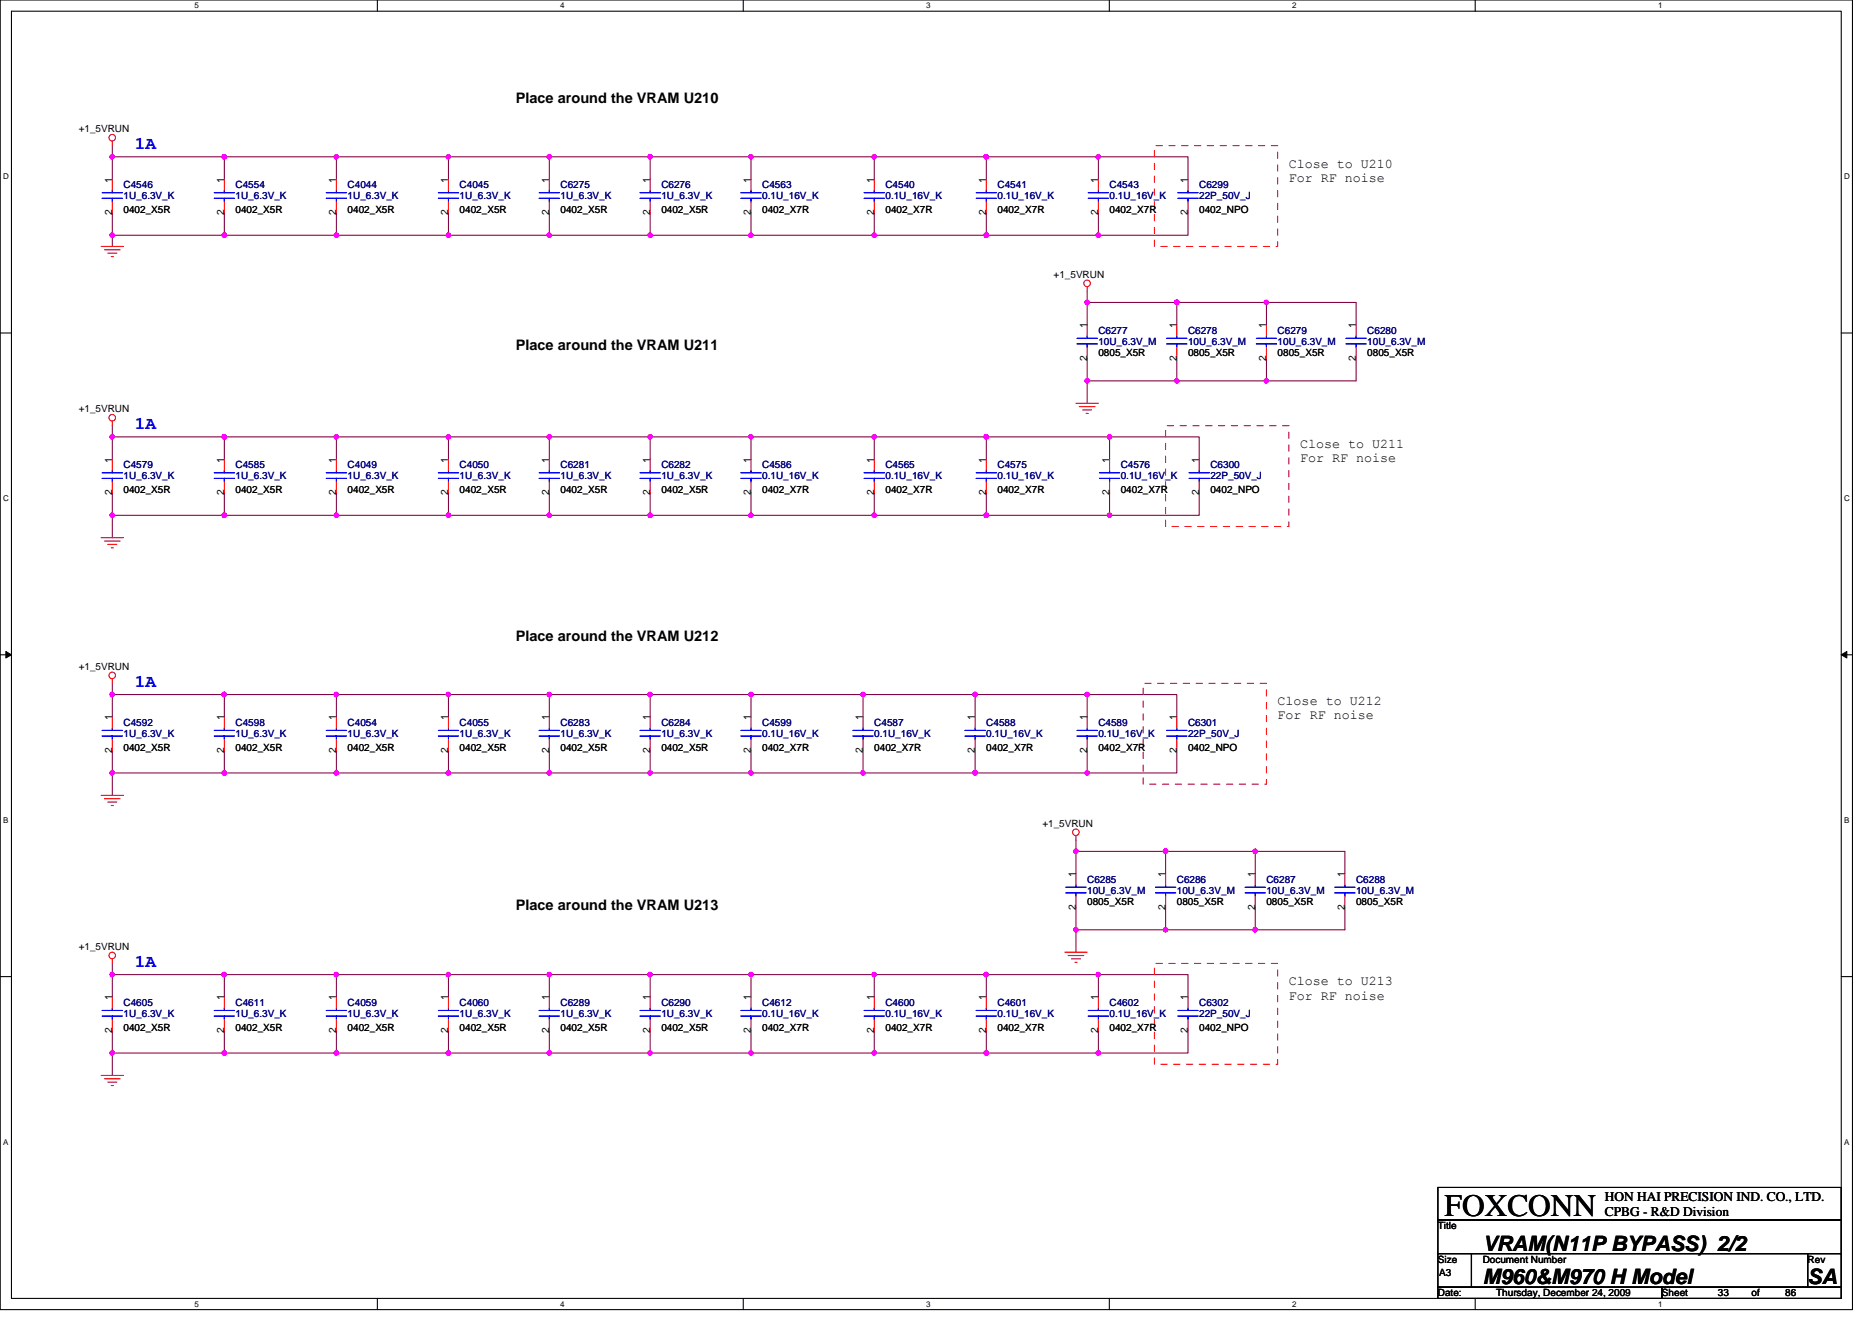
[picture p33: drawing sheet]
<svg xmlns="http://www.w3.org/2000/svg" width="297mm" height="210mm" viewBox="0 0 297 210" stroke-linecap="round" stroke-linejoin="round" font-family="sans-serif">
<defs><g id="words">
<text font-size="5" x="229.2" y="192.9">FOXCONN</text>
<g font-size="3.4">
<text x="235.3" y="203.9">M960&amp;M970 H Model</text>
<text x="235.3" y="198.5">VRAM(N11P BYPASS) 2/2</text>
<text x="286.8" y="203.9">SA</text>
</g>
<g font-size="2.8" fill="#00f">
<text x="21.4" y="23.7">1A</text>
<text x="21.4" y="68.1">1A</text>
<text x="21.4" y="109">1A</text>
<text x="21.4" y="153.5">1A</text>
</g>
<g font-size="2.3">
<text x="81.8" y="16.4">Place around the VRAM U210</text>
<text x="81.8" y="55.5">Place around the VRAM U211</text>
<text x="81.8" y="101.7">Place around the VRAM U212</text>
<text x="81.8" y="144.4">Place around the VRAM U213</text>
</g>
<g font-size="2.1">
<text x="204.5" y="26.6">Close to U210</text>
<text x="204.5" y="28.9">For RF noise</text>
<text x="206.3" y="71">Close to U211</text>
<text x="206.3" y="73.3">For RF noise</text>
<text x="202.7" y="111.9">Close to U212</text>
<text x="202.7" y="114.2">For RF noise</text>
<text x="204.5" y="156.4">Close to U213</text>
<text x="204.5" y="158.6">For RF noise</text>
<text x="254.7" y="190.5">HON HAI PRECISION IND. CO., LTD.</text>
<text x="254.7" y="193">CPBG - R&amp;D Division</text>
</g>
<g font-size="1.6">
<text x="12.5" y="21">+1_5VRUN</text>
<text x="17.8" y="29" transform="rotate(-90 17.8 29)">1</text>
<text x="35.6" y="29" transform="rotate(-90 35.6 29)">1</text>
<text x="53.4" y="29" transform="rotate(-90 53.4 29)">1</text>
<text x="71.1" y="29" transform="rotate(-90 71.1 29)">1</text>
<text x="87.1" y="29" transform="rotate(-90 87.1 29)">1</text>
<text x="103.1" y="29" transform="rotate(-90 103.1 29)">1</text>
<text x="119.1" y="29" transform="rotate(-90 119.1 29)">1</text>
<text x="138.7" y="29" transform="rotate(-90 138.7 29)">1</text>
<text x="156.5" y="29" transform="rotate(-90 156.5 29)">1</text>
<text x="174.3" y="29" transform="rotate(-90 174.3 29)">1</text>
<text x="188.5" y="29" transform="rotate(-90 188.5 29)">1</text>
<text x="17.8" y="34.2" transform="rotate(-90 17.8 34.2)">2</text>
<text x="19.6" y="33.8">0402_X5R</text>
<text x="35.6" y="34.2" transform="rotate(-90 35.6 34.2)">2</text>
<text x="37.4" y="33.8">0402_X5R</text>
<text x="53.4" y="34.2" transform="rotate(-90 53.4 34.2)">2</text>
<text x="55.2" y="33.8">0402_X5R</text>
<text x="71.1" y="34.2" transform="rotate(-90 71.1 34.2)">2</text>
<text x="72.9" y="33.8">0402_X5R</text>
<text x="87.1" y="34.2" transform="rotate(-90 87.1 34.2)">2</text>
<text x="88.9" y="33.8">0402_X5R</text>
<text x="103.1" y="34.2" transform="rotate(-90 103.1 34.2)">2</text>
<text x="104.9" y="33.8">0402_X5R</text>
<text x="119.1" y="34.2" transform="rotate(-90 119.1 34.2)">2</text>
<text x="120.9" y="33.8">0402_X7R</text>
<text x="138.7" y="34.2" transform="rotate(-90 138.7 34.2)">2</text>
<text x="140.5" y="33.8">0402_X7R</text>
<text x="156.5" y="34.2" transform="rotate(-90 156.5 34.2)">2</text>
<text x="158.3" y="33.8">0402_X7R</text>
<text x="174.3" y="34.2" transform="rotate(-90 174.3 34.2)">2</text>
<text x="176.1" y="33.8">0402_X7R</text>
<text x="188.5" y="34.2" transform="rotate(-90 188.5 34.2)">2</text>
<text x="190.3" y="33.8">0402_NPO</text>
<text x="167.2" y="44.1">+1_5VRUN</text>
<text x="172.5" y="52.1" transform="rotate(-90 172.5 52.1)">1</text>
<text x="186.7" y="52.1" transform="rotate(-90 186.7 52.1)">1</text>
<text x="200.9" y="52.1" transform="rotate(-90 200.9 52.1)">1</text>
<text x="215.2" y="52.1" transform="rotate(-90 215.2 52.1)">1</text>
<text x="172.5" y="57.3" transform="rotate(-90 172.5 57.3)">2</text>
<text x="174.3" y="56.5">0805_X5R</text>
<text x="186.7" y="57.3" transform="rotate(-90 186.7 57.3)">2</text>
<text x="188.5" y="56.5">0805_X5R</text>
<text x="200.9" y="57.3" transform="rotate(-90 200.9 57.3)">2</text>
<text x="202.7" y="56.5">0805_X5R</text>
<text x="215.2" y="57.3" transform="rotate(-90 215.2 57.3)">2</text>
<text x="217" y="56.5">0805_X5R</text>
<text x="12.5" y="65.4">+1_5VRUN</text>
<text x="17.8" y="73.4" transform="rotate(-90 17.8 73.4)">1</text>
<text x="35.6" y="73.4" transform="rotate(-90 35.6 73.4)">1</text>
<text x="53.4" y="73.4" transform="rotate(-90 53.4 73.4)">1</text>
<text x="71.1" y="73.4" transform="rotate(-90 71.1 73.4)">1</text>
<text x="87.1" y="73.4" transform="rotate(-90 87.1 73.4)">1</text>
<text x="103.1" y="73.4" transform="rotate(-90 103.1 73.4)">1</text>
<text x="119.1" y="73.4" transform="rotate(-90 119.1 73.4)">1</text>
<text x="138.7" y="73.4" transform="rotate(-90 138.7 73.4)">1</text>
<text x="156.5" y="73.4" transform="rotate(-90 156.5 73.4)">1</text>
<text x="176" y="73.4" transform="rotate(-90 176 73.4)">1</text>
<text x="190.3" y="73.4" transform="rotate(-90 190.3 73.4)">1</text>
<text x="17.8" y="78.6" transform="rotate(-90 17.8 78.6)">2</text>
<text x="19.6" y="78.2">0402_X5R</text>
<text x="35.6" y="78.6" transform="rotate(-90 35.6 78.6)">2</text>
<text x="37.4" y="78.2">0402_X5R</text>
<text x="53.4" y="78.6" transform="rotate(-90 53.4 78.6)">2</text>
<text x="55.2" y="78.2">0402_X5R</text>
<text x="71.1" y="78.6" transform="rotate(-90 71.1 78.6)">2</text>
<text x="72.9" y="78.2">0402_X5R</text>
<text x="87.1" y="78.6" transform="rotate(-90 87.1 78.6)">2</text>
<text x="88.9" y="78.2">0402_X5R</text>
<text x="103.1" y="78.6" transform="rotate(-90 103.1 78.6)">2</text>
<text x="104.9" y="78.2">0402_X5R</text>
<text x="119.1" y="78.6" transform="rotate(-90 119.1 78.6)">2</text>
<text x="120.9" y="78.2">0402_X7R</text>
<text x="138.7" y="78.6" transform="rotate(-90 138.7 78.6)">2</text>
<text x="140.5" y="78.2">0402_X7R</text>
<text x="156.5" y="78.6" transform="rotate(-90 156.5 78.6)">2</text>
<text x="158.3" y="78.2">0402_X7R</text>
<text x="176" y="78.6" transform="rotate(-90 176 78.6)">2</text>
<text x="177.8" y="78.2">0402_X7R</text>
<text x="190.3" y="78.6" transform="rotate(-90 190.3 78.6)">2</text>
<text x="192.1" y="78.2">0402_NPO</text>
<text x="12.5" y="106.3">+1_5VRUN</text>
<text x="17.8" y="119.5" transform="rotate(-90 17.8 119.5)">2</text>
<text x="17.8" y="114.3" transform="rotate(-90 17.8 114.3)">1</text>
<text x="19.6" y="119.1">0402_X5R</text>
<text x="35.6" y="119.5" transform="rotate(-90 35.6 119.5)">2</text>
<text x="35.6" y="114.3" transform="rotate(-90 35.6 114.3)">1</text>
<text x="37.4" y="119.1">0402_X5R</text>
<text x="53.4" y="119.5" transform="rotate(-90 53.4 119.5)">2</text>
<text x="53.4" y="114.3" transform="rotate(-90 53.4 114.3)">1</text>
<text x="55.2" y="119.1">0402_X5R</text>
<text x="71.1" y="119.5" transform="rotate(-90 71.1 119.5)">2</text>
<text x="71.1" y="114.3" transform="rotate(-90 71.1 114.3)">1</text>
<text x="72.9" y="119.1">0402_X5R</text>
<text x="87.1" y="119.5" transform="rotate(-90 87.1 119.5)">2</text>
<text x="87.1" y="114.3" transform="rotate(-90 87.1 114.3)">1</text>
<text x="88.9" y="119.1">0402_X5R</text>
<text x="103.1" y="119.5" transform="rotate(-90 103.1 119.5)">2</text>
<text x="103.1" y="114.3" transform="rotate(-90 103.1 114.3)">1</text>
<text x="104.9" y="119.1">0402_X5R</text>
<text x="119.1" y="119.5" transform="rotate(-90 119.1 119.5)">2</text>
<text x="119.1" y="114.3" transform="rotate(-90 119.1 114.3)">1</text>
<text x="120.9" y="119.1">0402_X7R</text>
<text x="136.9" y="119.5" transform="rotate(-90 136.9 119.5)">2</text>
<text x="136.9" y="114.3" transform="rotate(-90 136.9 114.3)">1</text>
<text x="138.7" y="119.1">0402_X7R</text>
<text x="154.7" y="119.5" transform="rotate(-90 154.7 119.5)">2</text>
<text x="154.7" y="114.3" transform="rotate(-90 154.7 114.3)">1</text>
<text x="156.5" y="119.1">0402_X7R</text>
<text x="172.5" y="119.5" transform="rotate(-90 172.5 119.5)">2</text>
<text x="172.5" y="114.3" transform="rotate(-90 172.5 114.3)">1</text>
<text x="174.3" y="119.1">0402_X7R</text>
<text x="186.7" y="119.5" transform="rotate(-90 186.7 119.5)">2</text>
<text x="186.7" y="114.3" transform="rotate(-90 186.7 114.3)">1</text>
<text x="188.5" y="119.1">0402_NPO</text>
<text x="165.4" y="131.2">+1_5VRUN</text>
<text x="170.7" y="139.2" transform="rotate(-90 170.7 139.2)">1</text>
<text x="172.5" y="143.7">0805_X5R</text>
<text x="184.9" y="139.2" transform="rotate(-90 184.9 139.2)">1</text>
<text x="186.7" y="143.7">0805_X5R</text>
<text x="199.2" y="139.2" transform="rotate(-90 199.2 139.2)">1</text>
<text x="201" y="143.7">0805_X5R</text>
<text x="213.4" y="139.2" transform="rotate(-90 213.4 139.2)">1</text>
<text x="215.2" y="143.7">0805_X5R</text>
<text x="170.7" y="144.4" transform="rotate(-90 170.7 144.4)">2</text>
<text x="184.9" y="144.4" transform="rotate(-90 184.9 144.4)">2</text>
<text x="199.2" y="144.4" transform="rotate(-90 199.2 144.4)">2</text>
<text x="213.4" y="144.4" transform="rotate(-90 213.4 144.4)">2</text>
<text x="12.5" y="150.8">+1_5VRUN</text>
<text x="17.8" y="158.8" transform="rotate(-90 17.8 158.8)">1</text>
<text x="35.6" y="158.8" transform="rotate(-90 35.6 158.8)">1</text>
<text x="53.4" y="158.8" transform="rotate(-90 53.4 158.8)">1</text>
<text x="71.1" y="158.8" transform="rotate(-90 71.1 158.8)">1</text>
<text x="87.1" y="158.8" transform="rotate(-90 87.1 158.8)">1</text>
<text x="103.1" y="158.8" transform="rotate(-90 103.1 158.8)">1</text>
<text x="119.1" y="158.8" transform="rotate(-90 119.1 158.8)">1</text>
<text x="138.7" y="158.8" transform="rotate(-90 138.7 158.8)">1</text>
<text x="156.5" y="158.8" transform="rotate(-90 156.5 158.8)">1</text>
<text x="174.3" y="158.8" transform="rotate(-90 174.3 158.8)">1</text>
<text x="188.5" y="158.8" transform="rotate(-90 188.5 158.8)">1</text>
<text x="17.8" y="164" transform="rotate(-90 17.8 164)">2</text>
<text x="19.6" y="163.6">0402_X5R</text>
<text x="35.6" y="164" transform="rotate(-90 35.6 164)">2</text>
<text x="37.4" y="163.6">0402_X5R</text>
<text x="53.4" y="164" transform="rotate(-90 53.4 164)">2</text>
<text x="55.2" y="163.6">0402_X5R</text>
<text x="71.1" y="164" transform="rotate(-90 71.1 164)">2</text>
<text x="72.9" y="163.6">0402_X5R</text>
<text x="87.1" y="164" transform="rotate(-90 87.1 164)">2</text>
<text x="88.9" y="163.6">0402_X5R</text>
<text x="103.1" y="164" transform="rotate(-90 103.1 164)">2</text>
<text x="104.9" y="163.6">0402_X5R</text>
<text x="119.1" y="164" transform="rotate(-90 119.1 164)">2</text>
<text x="120.9" y="163.6">0402_X7R</text>
<text x="138.7" y="164" transform="rotate(-90 138.7 164)">2</text>
<text x="140.5" y="163.6">0402_X7R</text>
<text x="156.5" y="164" transform="rotate(-90 156.5 164)">2</text>
<text x="158.3" y="163.6">0402_X7R</text>
<text x="174.3" y="164" transform="rotate(-90 174.3 164)">2</text>
<text x="176.1" y="163.6">0402_X7R</text>
<text x="188.5" y="164" transform="rotate(-90 188.5 164)">2</text>
<text x="190.3" y="163.6">0402_NPO</text>
<text x="228.2" y="195.1">Title</text>
<text x="228.2" y="200.4">Size</text>
<text x="228.3" y="202.5">A3</text>
<text x="235.3" y="200.4">Document Number</text>
<text x="286.8" y="200.4">Rev</text>
<text x="228.2" y="205.7">Date:</text>
<text x="237.4" y="205.7">Thursday, December 24, 2009</text>
<text x="263.7" y="205.7">Sheet</text>
<text x="272.6" y="205.7">33</text>
<text x="277.9" y="205.7">of</text>
<text x="283.3" y="205.7">86</text>
</g>
<g font-size="1.6" fill="#000080">
<text x="19.6" y="29.9">C4546</text>
<text x="37.4" y="29.9">C4554</text>
<text x="55.2" y="29.9">C4044</text>
<text x="72.9" y="29.9">C4045</text>
<text x="88.9" y="29.9">C6275</text>
<text x="104.9" y="29.9">C6276</text>
<text x="120.9" y="29.9">C4563</text>
<text x="140.5" y="29.9">C4540</text>
<text x="158.3" y="29.9">C4541</text>
<text x="176.1" y="29.9">C4543</text>
<text x="190.3" y="29.9">C6299</text>
<text x="19.6" y="31.6">1U_6.3V_K</text>
<text x="37.4" y="31.6">1U_6.3V_K</text>
<text x="55.2" y="31.6">1U_6.3V_K</text>
<text x="72.9" y="31.6">1U_6.3V_K</text>
<text x="88.9" y="31.6">1U_6.3V_K</text>
<text x="104.9" y="31.6">1U_6.3V_K</text>
<text x="120.9" y="31.6">0.1U_16V_K</text>
<text x="140.5" y="31.6">0.1U_16V_K</text>
<text x="158.3" y="31.6">0.1U_16V_K</text>
<text x="176.1" y="31.6">0.1U_16V_K</text>
<text x="190.3" y="31.6">22P_50V_J</text>
<text x="174.3" y="53">C6277</text>
<text x="188.5" y="53">C6278</text>
<text x="202.7" y="53">C6279</text>
<text x="217" y="53">C6280</text>
<text x="174.3" y="54.8">10U_6.3V_M</text>
<text x="188.5" y="54.8">10U_6.3V_M</text>
<text x="202.7" y="54.8">10U_6.3V_M</text>
<text x="217" y="54.8">10U_6.3V_M</text>
<text x="19.6" y="74.3">C4579</text>
<text x="19.6" y="76.1">1U_6.3V_K</text>
<text x="37.4" y="74.3">C4585</text>
<text x="37.4" y="76.1">1U_6.3V_K</text>
<text x="55.2" y="74.3">C4049</text>
<text x="55.2" y="76.1">1U_6.3V_K</text>
<text x="72.9" y="74.3">C4050</text>
<text x="72.9" y="76.1">1U_6.3V_K</text>
<text x="88.9" y="74.3">C6281</text>
<text x="88.9" y="76.1">1U_6.3V_K</text>
<text x="104.9" y="74.3">C6282</text>
<text x="104.9" y="76.1">1U_6.3V_K</text>
<text x="120.9" y="74.3">C4586</text>
<text x="120.9" y="76.1">0.1U_16V_K</text>
<text x="140.5" y="74.3">C4565</text>
<text x="140.5" y="76.1">0.1U_16V_K</text>
<text x="158.3" y="74.3">C4575</text>
<text x="158.3" y="76.1">0.1U_16V_K</text>
<text x="177.8" y="74.3">C4576</text>
<text x="177.8" y="76.1">0.1U_16V_K</text>
<text x="192.1" y="74.3">C6300</text>
<text x="192.1" y="76.1">22P_50V_J</text>
<text x="19.6" y="115.2">C4592</text>
<text x="19.6" y="117">1U_6.3V_K</text>
<text x="37.4" y="115.2">C4598</text>
<text x="37.4" y="117">1U_6.3V_K</text>
<text x="55.2" y="115.2">C4054</text>
<text x="55.2" y="117">1U_6.3V_K</text>
<text x="72.9" y="115.2">C4055</text>
<text x="72.9" y="117">1U_6.3V_K</text>
<text x="88.9" y="115.2">C6283</text>
<text x="88.9" y="117">1U_6.3V_K</text>
<text x="104.9" y="115.2">C6284</text>
<text x="104.9" y="117">1U_6.3V_K</text>
<text x="120.9" y="115.2">C4599</text>
<text x="120.9" y="117">0.1U_16V_K</text>
<text x="138.7" y="115.2">C4587</text>
<text x="138.7" y="117">0.1U_16V_K</text>
<text x="156.5" y="115.2">C4588</text>
<text x="156.5" y="117">0.1U_16V_K</text>
<text x="174.3" y="115.2">C4589</text>
<text x="174.3" y="117">0.1U_16V_K</text>
<text x="188.5" y="115.2">C6301</text>
<text x="188.5" y="117">22P_50V_J</text>
<text x="172.5" y="140.1">C6285</text>
<text x="172.5" y="141.9">10U_6.3V_M</text>
<text x="186.7" y="140.1">C6286</text>
<text x="186.7" y="141.9">10U_6.3V_M</text>
<text x="201" y="140.1">C6287</text>
<text x="201" y="141.9">10U_6.3V_M</text>
<text x="215.2" y="140.1">C6288</text>
<text x="215.2" y="141.9">10U_6.3V_M</text>
<text x="19.6" y="159.7">C4605</text>
<text x="19.6" y="161.4">1U_6.3V_K</text>
<text x="37.4" y="159.7">C4611</text>
<text x="37.4" y="161.4">1U_6.3V_K</text>
<text x="55.2" y="159.7">C4059</text>
<text x="55.2" y="161.4">1U_6.3V_K</text>
<text x="72.9" y="159.7">C4060</text>
<text x="72.9" y="161.4">1U_6.3V_K</text>
<text x="88.9" y="159.7">C6289</text>
<text x="88.9" y="161.4">1U_6.3V_K</text>
<text x="104.9" y="159.7">C6290</text>
<text x="104.9" y="161.4">1U_6.3V_K</text>
<text x="120.9" y="159.7">C4612</text>
<text x="120.9" y="161.4">0.1U_16V_K</text>
<text x="140.5" y="159.7">C4600</text>
<text x="140.5" y="161.4">0.1U_16V_K</text>
<text x="158.3" y="159.7">C4601</text>
<text x="158.3" y="161.4">0.1U_16V_K</text>
<text x="176.1" y="159.7">C4602</text>
<text x="176.1" y="161.4">0.1U_16V_K</text>
<text x="190.3" y="159.7">C6302</text>
<text x="190.3" y="161.4">22P_50V_J</text>
</g>
<g font-size="1.3">
<text x="30.8" y="1.3">5</text>
<text x="88.9" y="1.3">4</text>
<text x="147" y="1.3">3</text>
<text x="205" y="1.3">2</text>
<text x="263.1" y="1.3">1</text>
<text x=".5" y="28.4">D</text>
<text x="292.6" y="28.4">D</text>
<text x=".5" y="79.5">C</text>
<text x="292.6" y="79.5">C</text>
<text x=".5" y="130.6">B</text>
<text x="292.6" y="130.6">B</text>
<text x=".5" y="181.7">A</text>
<text x="292.6" y="181.7">A</text>
<text x="30.8" y="207.4">5</text>
<text x="88.9" y="207.4">4</text>
<text x="147" y="207.4">3</text>
<text x="205" y="207.4">2</text>
<text x="263.1" y="207.4">1</text>
</g>
</g></defs>
<path d="M0 0h293.9v207.9h-293.9zM1.8 1.8h290.4v204.3h-290.4z" fill="none" stroke="#000" stroke-width=".17"/>
<g fill="#fff">
<path d="M30.8 .2h.7v1.4h-.7z"/>
<path d="M30.8 206.3h.7v1.4h-.7z"/>
</g>
<path d="M59.9 0v1.8M59.9 206.1v1.8" fill="none" stroke="#000" stroke-width=".17"/>
<g fill="#fff">
<path d="M88.9 .2h.7v1.4h-.7z"/>
<path d="M88.9 206.3h.7v1.4h-.7z"/>
</g>
<path d="M117.9 0v1.8M117.9 206.1v1.8" fill="none" stroke="#000" stroke-width=".17"/>
<g fill="#fff">
<path d="M147 .2h.7v1.4h-.7z"/>
<path d="M147 206.3h.7v1.4h-.7z"/>
</g>
<path d="M176 0v1.8M176 206.1v1.8" fill="none" stroke="#000" stroke-width=".17"/>
<g fill="#fff">
<path d="M205 .2h.7v1.4h-.7z"/>
<path d="M205 206.3h.7v1.4h-.7z"/>
</g>
<path d="M234.1 0v1.8M234.1 206.1v1.8" fill="none" stroke="#000" stroke-width=".17"/>
<g fill="#fff">
<path d="M263.1 .2h.7v1.4h-.7z"/>
<path d="M263.1 206.3h.7v1.4h-.7z"/>
<path d="M.5 27.3h.9v1.4h-.9z"/>
<path d="M292.6 27.3h.9v1.4h-.9z"/>
<path d="M.5 78.4h.9v1.4h-.9z"/>
<path d="M292.6 78.4h.9v1.4h-.9z"/>
</g>
<path d="M0 52.9h1.8M292.2 52.9h1.7" fill="none" stroke="#000" stroke-width=".17"/>
<g fill="#fff">
<path d="M.5 129.5h.8v1.4h-.8z"/>
<path d="M292.6 129.5h.9v1.4h-.9z"/>
</g>
<path d="M0 103.9h1.8M292.2 103.9h1.7" fill="none" stroke="#000" stroke-width=".17"/>
<path d="M.9 103.4l.9 .5-.9 .5zM292.2 103.9l.8-.5v1z" fill="#000" stroke="#000" stroke-width=".16"/>
<g fill="#fff">
<path d="M.5 180.5h.8v1.4h-.8z"/>
<path d="M292.6 180.5h.9v1.4h-.9z"/>
</g>
<path d="M0 155h1.8M292.2 155h1.7M228.2 188.5h64v5.1h-64zM228.2 193.6h64v5.4h-64zM228.2 199h5.3v5.3h-5.3zM233.5 199h53.3v5.3h-53.3zM286.8 199h5.4v5.3h-5.4zM228.2 204.3h35.5v1.8h-35.5zM263.7 204.3h28.5v1.8h-28.5z" fill="none" stroke="#000" stroke-width=".17"/>
<g fill="none" stroke="#800040" stroke-width=".17">
<path d="M17.8 24.9h17.8M17.8 23.1v1.8M17.8 24.9v3.5M17.8 37.3h17.8M17.8 37.3v1.8M17.8 33.8v3.5M35.6 24.9v3.5M35.6 33.8v3.5M35.6 37.3h17.8M35.6 24.9h17.8M53.4 24.9h17.8M53.4 37.3h17.8"/>
<path d="M53.4 24.9v3.5M53.4 33.8v3.5M71.2 24.9v3.5M71.2 33.8v3.5M71.2 24.9h16M71.2 37.3h16M87.2 33.8v3.5h16M103.2 24.9h-16v3.5M103.2 33.8v3.5h16M119.2 24.9v3.5M119.2 24.9h19.5M119.2 37.3h19.5"/>
<path d="M119.2 24.9h-16v3.5M119.2 33.8v3.5M138.7 24.9v3.5M138.7 24.9h17.8v3.5M138.7 37.3h17.8M138.7 33.8v3.5M156.5 24.9h17.8M156.5 37.3h17.8M156.5 33.8v3.5M174.3 24.9v3.5M174.3 33.8v3.5M174.3 24.9h14.2v3.5"/>
<path d="M188.5 33.8v3.5h-14.2M172.5 48h14.2M172.5 46.2v1.8M172.5 56.9v3.6M172.5 48v3.6M186.7 48v3.6M186.7 48h14.3M186.7 56.9v3.6M201 56.9v3.6M201 48v3.6M201 48h14.2v3.6M215.2 56.9v3.6h-14.2"/>
<path d="M17.8 69.3h17.8M17.8 67.6v1.7M17.8 69.3v3.6M17.8 78.2v3.6M35.6 69.3v3.6M35.6 78.2v3.6M35.6 69.3h17.8M53.4 69.3h17.8M53.4 69.3v3.6M53.4 78.2v3.6M71.2 69.3v3.6M71.2 78.2v3.6"/>
<path d="M71.2 69.3h16M87.2 78.2v3.6h16M103.2 69.3h-16v3.6M103.2 78.2v3.6h16M119.2 69.3v3.6M119.2 78.2v3.6M119.2 69.3h19.5M119.2 69.3h-16v3.6M138.7 69.3h17.8v3.6M138.7 69.3v3.6M138.7 78.2v3.6M156.5 78.2v3.6"/>
<path d="M156.5 69.3h19.6M172.5 60.5h14.2M172.5 60.5v3.5M176.1 78.2v3.6M176.1 69.3v3.6M176.1 69.3h14.2v3.6M186.7 60.5h14.3M190.3 78.2v3.6h-14.2M17.8 81.8h17.8M17.8 81.8v3.5M35.6 81.8h17.8M53.4 81.8h17.8"/>
<path d="M71.2 81.8h16M119.2 81.8h19.5M138.7 81.8h17.8M156.5 81.8h19.6M17.8 110.2h17.8M17.8 108.5v1.7M17.8 110.2v3.6M17.8 119.1v3.6M35.6 110.2v3.6M35.6 119.1v3.6M35.6 110.2h17.8M53.4 110.2h17.8"/>
<path d="M53.4 110.2v3.6M53.4 119.1v3.6M71.2 110.2v3.6M71.2 119.1v3.6M71.2 110.2h16M87.2 119.1v3.6h16M103.2 110.2h-16v3.6M103.2 119.1v3.6h16M119.2 110.2v3.6M119.2 110.2h17.7M119.2 110.2h-16v3.6M119.2 119.1v3.6"/>
<path d="M136.9 110.2h17.8v3.6M136.9 110.2v3.6M136.9 119.1v3.6M154.7 110.2h17.8M154.7 119.1v3.6M172.5 110.2h14.2v3.6M172.5 110.2v3.6M172.5 119.1v3.6M186.7 119.1v3.6h-14.2M17.8 122.7v3.5M17.8 122.7h17.8M35.6 122.7h17.8"/>
<path d="M53.4 122.7h17.8M71.2 122.7h16M119.2 122.7h17.7M136.9 122.7h17.8M154.7 122.7h17.8M170.7 135.1h14.3M170.7 133.4v1.7M170.7 135.1v3.6M185 135.1v3.6M185 135.1h14.2M199.2 135.1v3.6M199.2 135.1h14.2v3.6"/>
<path d="M17.8 154.7h17.8M17.8 152.9v1.8M17.8 154.7v3.5M35.6 154.7v3.5M35.6 154.7h17.8M53.4 154.7h17.8M53.4 154.7v3.5M71.2 154.7v3.5M71.2 154.7h16M103.2 154.7h-16v3.5M119.2 154.7v3.5M119.2 154.7h19.5"/>
<path d="M119.2 154.7h-16v3.5M138.7 154.7v3.5M138.7 154.7h17.8v3.5M156.5 154.7h17.8M170.7 147.6h14.3M170.7 144v3.6M170.7 147.6v3.5M174.3 154.7v3.5M174.3 154.7h14.2v3.5M185 144v3.6M185 147.6h14.2M199.2 144v3.6"/>
<path d="M213.4 144v3.6h-14.2M17.8 167.1h17.8M17.8 167.1v3.6M17.8 163.6v3.5M35.6 163.6v3.5M35.6 167.1h17.8M53.4 167.1h17.8M53.4 163.6v3.5M71.2 163.6v3.5M71.2 167.1h16M87.2 163.6v3.5h16M103.2 163.6v3.5h16"/>
<path d="M119.2 167.1h19.5M119.2 163.6v3.5M138.7 167.1h17.8M138.7 163.6v3.5M156.5 167.1h17.8M156.5 163.6v3.5M174.3 163.6v3.5M188.5 163.6v3.5h-14.2"/>
</g>
<g fill="#f0f" stroke="#f0f" stroke-width=".17">
<circle cx="156.5" cy="24.9" r=".35"/>
<circle cx="138.7" cy="24.9" r=".35"/>
<circle cx="35.6" cy="24.9" r=".35"/>
<circle cx="17.8" cy="24.9" r=".35"/>
<circle cx="156.5" cy="37.3" r=".35"/>
<circle cx="35.6" cy="37.3" r=".35"/>
<circle cx="17.8" cy="37.3" r=".35"/>
<circle cx="138.7" cy="37.3" r=".35"/>
<circle cx="53.4" cy="24.9" r=".35"/>
<circle cx="53.4" cy="37.3" r=".35"/>
<circle cx="156.5" cy="69.3" r=".35"/>
<circle cx="35.6" cy="69.3" r=".35"/>
<circle cx="17.8" cy="69.3" r=".35"/>
<circle cx="156.5" cy="81.8" r=".35"/>
<circle cx="176" cy="81.8" r=".35"/>
<circle cx="35.6" cy="81.8" r=".35"/>
<circle cx="17.8" cy="81.8" r=".35"/>
<circle cx="53.4" cy="69.3" r=".35"/>
<circle cx="53.4" cy="81.8" r=".35"/>
<circle cx="154.7" cy="110.2" r=".35"/>
<circle cx="35.6" cy="110.2" r=".35"/>
<circle cx="17.8" cy="110.2" r=".35"/>
<circle cx="154.7" cy="122.7" r=".35"/>
<circle cx="35.6" cy="122.7" r=".35"/>
<circle cx="17.8" cy="122.7" r=".35"/>
<circle cx="53.4" cy="110.2" r=".35"/>
<circle cx="53.4" cy="122.7" r=".35"/>
<circle cx="156.5" cy="154.7" r=".35"/>
<circle cx="119.2" cy="154.7" r=".35"/>
<circle cx="174.3" cy="154.7" r=".35"/>
<circle cx="35.6" cy="154.7" r=".35"/>
<circle cx="17.8" cy="154.7" r=".35"/>
<circle cx="156.5" cy="167.1" r=".35"/>
<circle cx="35.6" cy="167.1" r=".35"/>
<circle cx="17.8" cy="167.1" r=".35"/>
<circle cx="53.4" cy="154.7" r=".35"/>
<circle cx="53.4" cy="167.1" r=".35"/>
<circle cx="71.1" cy="24.9" r=".35"/>
<circle cx="87.1" cy="24.9" r=".35"/>
<circle cx="71.1" cy="37.3" r=".35"/>
<circle cx="87.1" cy="37.3" r=".35"/>
<circle cx="103.2" cy="24.9" r=".35"/>
<circle cx="103.2" cy="37.3" r=".35"/>
<circle cx="119.2" cy="24.9" r=".35"/>
<circle cx="119.2" cy="37.3" r=".35"/>
<circle cx="119.2" cy="81.8" r=".35"/>
<circle cx="103.2" cy="69.3" r=".35"/>
<circle cx="103.2" cy="81.8" r=".35"/>
<circle cx="71.1" cy="69.3" r=".35"/>
<circle cx="87.1" cy="69.3" r=".35"/>
<circle cx="119.2" cy="69.3" r=".35"/>
<circle cx="71.1" cy="81.8" r=".35"/>
<circle cx="87.1" cy="81.8" r=".35"/>
<circle cx="138.7" cy="81.8" r=".35"/>
<circle cx="138.7" cy="69.3" r=".35"/>
<circle cx="119.2" cy="122.7" r=".35"/>
<circle cx="103.2" cy="110.2" r=".35"/>
<circle cx="103.2" cy="122.7" r=".35"/>
<circle cx="71.1" cy="110.2" r=".35"/>
<circle cx="87.1" cy="110.2" r=".35"/>
<circle cx="119.2" cy="110.2" r=".35"/>
<circle cx="71.1" cy="122.7" r=".35"/>
<circle cx="87.1" cy="122.7" r=".35"/>
<circle cx="136.9" cy="122.7" r=".35"/>
<circle cx="136.9" cy="110.2" r=".35"/>
<circle cx="119.2" cy="167.1" r=".35"/>
<circle cx="103.2" cy="154.7" r=".35"/>
<circle cx="103.2" cy="167.1" r=".35"/>
<circle cx="71.1" cy="154.7" r=".35"/>
<circle cx="87.1" cy="154.7" r=".35"/>
<circle cx="71.1" cy="167.1" r=".35"/>
<circle cx="87.1" cy="167.1" r=".35"/>
<circle cx="138.7" cy="167.1" r=".35"/>
<circle cx="138.7" cy="154.7" r=".35"/>
<circle cx="186.7" cy="60.4" r=".35"/>
<circle cx="200.9" cy="48" r=".35"/>
<circle cx="186.7" cy="48" r=".35"/>
<circle cx="172.5" cy="48" r=".35"/>
<circle cx="172.5" cy="60.4" r=".35"/>
<circle cx="200.9" cy="60.4" r=".35"/>
<circle cx="184.9" cy="147.6" r=".35"/>
<circle cx="199.2" cy="135.1" r=".35"/>
<circle cx="184.9" cy="135.1" r=".35"/>
<circle cx="170.7" cy="135.1" r=".35"/>
<circle cx="170.7" cy="147.6" r=".35"/>
<circle cx="199.2" cy="147.6" r=".35"/>
<circle cx="174.3" cy="167.1" r=".35"/>
<circle cx="172.5" cy="110.2" r=".35"/>
<circle cx="172.5" cy="122.7" r=".35"/>
<circle cx="176" cy="69.3" r=".35"/>
<circle cx="174.3" cy="24.9" r=".35"/>
<circle cx="174.3" cy="37.3" r=".35"/>
</g>
<g fill="none" stroke="#f00" stroke-width=".17">
<path d="M16 39.1h3.6M16.6 39.6h2.5M17.8 22.4v.7M17.8 28.4v1.8M17.8 32v1.8M35.6 28.4v1.8M35.6 32v1.8M53.4 28.4v1.8M53.4 32v1.8M71.2 28.4v1.8M71.2 32v1.8M87.2 28.4v1.8"/>
<path d="M87.2 32v1.8M103.2 28.4v1.8M103.2 32v1.8M119.2 28.4v1.8M119.2 32v1.8M138.7 28.4v1.8M138.7 32v1.8M156.5 28.4v1.8M156.5 32v1.8M174.3 28.4v1.8M174.3 32v1.8M188.5 28.4v1.8"/>
<path d="M188.5 32v1.8M17.1 40.2h1.4M17.6 40.7h.4M172.5 45.5v.7M172.5 51.6v1.7M172.5 55.1v1.8M186.7 51.6v1.7M186.7 55.1v1.8M201 51.6v1.7M201 55.1v1.8M215.2 51.6v1.7M215.2 55.1v1.8"/>
<path d="M17.8 66.8v.8M17.8 72.9v1.8M17.8 76.5v1.7M35.6 72.9v1.8M35.6 76.5v1.7M53.4 72.9v1.8M53.4 76.5v1.7M71.2 72.9v1.8M71.2 76.5v1.7M87.2 72.9v1.8M87.2 76.5v1.7M103.2 72.9v1.8"/>
<path d="M103.2 76.5v1.7M119.2 72.9v1.8M119.2 76.5v1.7M138.7 72.9v1.8M138.7 76.5v1.7M156.5 72.9v1.8M156.5 76.5v1.7M170.7 64h3.6M171.3 64.5h2.5M171.8 65.1h1.4M172.3 65.6h.4M176.1 72.9v1.8"/>
<path d="M176.1 76.5v1.7M190.3 72.9v1.8M190.3 76.5v1.7M16 85.3h3.6M16.6 85.9h2.5M17.1 86.4h1.4M17.6 87h.4M17.8 107.7v.8M17.8 113.8v1.8M17.8 117.3v1.8M35.6 113.8v1.8M35.6 117.3v1.8"/>
<path d="M53.4 113.8v1.8M53.4 117.3v1.8M71.2 113.8v1.8M71.2 117.3v1.8M87.2 113.8v1.8M87.2 117.3v1.8M103.2 113.8v1.8M103.2 117.3v1.8M119.2 113.8v1.8M119.2 117.3v1.8M136.9 113.8v1.8M136.9 117.3v1.8"/>
<path d="M154.7 113.8v1.8M154.7 117.3v1.8M172.5 113.8v1.8M172.5 117.3v1.8M186.7 113.8v1.8M186.7 117.3v1.8M16 126.2h3.6M16.6 126.8h2.5M17.1 127.3h1.4M17.6 127.8h.4M170.7 138.7v1.8M170.7 132.6v.7"/>
<path d="M185 138.7v1.8M199.2 138.7v1.8M213.4 138.7v1.8M17.8 152.2v.7M17.8 158.2v1.8M35.6 158.2v1.8M53.4 158.2v1.8M71.2 158.2v1.8M87.2 158.2v1.8M103.2 158.2v1.8M119.2 158.2v1.8M138.7 158.2v1.8"/>
<path d="M156.5 158.2v1.8M168.9 151.1h3.6M169.5 151.7h2.5M170 152.2h1.4M170.6 152.7h.3M170.7 142.2v1.8M174.3 158.2v1.8M185 142.2v1.8M188.5 158.2v1.8M199.2 142.2v1.8M213.4 142.2v1.8M16 170.7h3.6"/>
<path d="M16.6 171.2h2.5M17.1 171.7h1.4M17.6 172.3h.4M17.8 161.8v1.8M35.6 161.8v1.8M53.4 161.8v1.8M71.2 161.8v1.8M87.2 161.8v1.8M103.2 161.8v1.8M119.2 161.8v1.8M138.7 161.8v1.8M156.5 161.8v1.8"/>
<path d="M174.3 161.8v1.8M188.5 161.8v1.8"/>
<circle cx="17.8" cy="21.9" r=".52"/>
<circle cx="172.5" cy="45" r=".52"/>
<circle cx="17.8" cy="66.3" r=".52"/>
<circle cx="17.8" cy="107.2" r=".52"/>
<circle cx="170.7" cy="132.1" r=".52"/>
<circle cx="17.8" cy="151.6" r=".52"/>
</g>
<path d="M183.2 23.1h19.5v16h-19.5zM185 67.6h19.5v16h-19.5zM181.4 108.5h19.6v16h-19.6zM183.2 152.9h19.5v16h-19.5z" fill="none" stroke="#f00" stroke-width=".16" stroke-dasharray="1 1 1 1 1 1 1 1"/>
<g fill="none" stroke="#00f" stroke-width=".17">
<path d="M16.2 31.5h3.2M16.2 30.6h3.2M17.8 30.2v.4M17.8 31.5v.5M34 31.5h3.2M34 30.6h3.2M35.6 30.2v.4M35.6 31.5v.5M51.8 31.5h3.2M51.8 30.6h3.2M53.4 30.2v.4M53.4 31.5v.5"/>
<path d="M69.6 31.5h3.2M69.6 30.6h3.2M71.2 30.2v.4M71.2 31.5v.5M85.6 31.5h3.2M85.6 30.6h3.2M87.2 30.2v.4M87.2 31.5v.5M101.6 31.5h3.2M101.6 30.6h3.2M103.2 30.2v.4M103.2 31.5v.5"/>
<path d="M117.6 31.5h3.2M117.6 30.6h3.2M119.2 30.2v.4M119.2 31.5v.5M137.1 31.5h3.2M137.1 30.6h3.2M138.7 30.2v.4M138.7 31.5v.5M154.9 31.5h3.2M154.9 30.6h3.2M156.5 30.2v.4M156.5 31.5v.5"/>
<path d="M172.7 31.5h3.2M172.7 30.6h3.2M174.3 30.2v.4M174.3 31.5v.5M186.9 31.5h3.2M186.9 30.6h3.2M188.5 30.2v.4M188.5 31.5v.5M170.9 54.6h3.2M170.9 53.7h3.2M172.5 53.3v.4M172.5 54.6v.5"/>
<path d="M185.1 54.6h3.2M185.1 53.7h3.2M186.7 53.3v.4M186.7 54.6v.5M199.3 54.6h3.3M199.3 53.7h3.3M201 53.3v.4M201 54.6v.5M213.6 54.6h3.2M213.6 53.7h3.2M215.2 53.3v.4M215.2 54.6v.5"/>
<path d="M16.2 75.9h3.2M16.2 75h3.2M17.8 74.7v.3M17.8 75.9v.6M34 75.9h3.2M34 75h3.2M35.6 74.7v.3M35.6 75.9v.6M51.8 75.9h3.2M51.8 75h3.2M53.4 74.7v.3M53.4 75.9v.6"/>
<path d="M69.6 75.9h3.2M69.6 75h3.2M71.2 74.7v.3M71.2 75.9v.6M85.6 75.9h3.2M85.6 75h3.2M87.2 74.7v.3M87.2 75.9v.6M101.6 75.9h3.2M101.6 75h3.2M103.2 74.7v.3M103.2 75.9v.6"/>
<path d="M117.6 75.9h3.2M117.6 75h3.2M119.2 74.7v.3M119.2 75.9v.6M137.1 75.9h3.2M137.1 75h3.2M138.7 74.7v.3M138.7 75.9v.6M154.9 75.9h3.2M154.9 75h3.2M156.5 74.7v.3M156.5 75.9v.6"/>
<path d="M174.5 75.9h3.2M174.5 75h3.2M176.1 74.7v.3M176.1 75.9v.6M188.7 75.9h3.2M188.7 75h3.2M190.3 74.7v.3M190.3 75.9v.6M16.2 116.8h3.2M16.2 115.9h3.2M17.8 115.6v.3M17.8 116.8v.5"/>
<path d="M34 116.8h3.2M34 115.9h3.2M35.6 115.6v.3M35.6 116.8v.5M51.8 116.8h3.2M51.8 115.9h3.2M53.4 115.6v.3M53.4 116.8v.5M69.6 116.8h3.2M69.6 115.9h3.2M71.2 115.6v.3M71.2 116.8v.5"/>
<path d="M85.6 116.8h3.2M85.6 115.9h3.2M87.2 115.6v.3M87.2 116.8v.5M101.6 116.8h3.2M101.6 115.9h3.2M103.2 115.6v.3M103.2 116.8v.5M117.6 116.8h3.2M117.6 115.9h3.2M119.2 115.6v.3M119.2 116.8v.5"/>
<path d="M135.3 116.8h3.3M135.3 115.9h3.3M136.9 115.6v.3M136.9 116.8v.5M153.1 116.8h3.2M153.1 115.9h3.2M154.7 115.6v.3M154.7 116.8v.5M170.9 116.8h3.2M170.9 115.9h3.2M172.5 115.6v.3M172.5 116.8v.5"/>
<path d="M185.1 116.8h3.2M185.1 115.9h3.2M186.7 115.6v.3M186.7 116.8v.5M169.1 141.7h3.2M169.1 140.8h3.2M170.7 140.5v.3M170.7 141.7v.5M183.3 141.7h3.3M183.3 140.8h3.3M185 140.5v.3M185 141.7v.5"/>
<path d="M197.6 141.7h3.2M197.6 140.8h3.2M199.2 140.5v.3M199.2 141.7v.5M211.8 141.7h3.2M211.8 140.8h3.2M213.4 140.5v.3M213.4 141.7v.5M16.2 161.3h3.2M16.2 160.4h3.2M17.8 160v.4M17.8 161.3v.5"/>
<path d="M34 161.3h3.2M34 160.4h3.2M35.6 160v.4M35.6 161.3v.5M51.8 161.3h3.2M51.8 160.4h3.2M53.4 160v.4M53.4 161.3v.5M69.6 161.3h3.2M69.6 160.4h3.2M71.2 160v.4M71.2 161.3v.5"/>
<path d="M85.6 161.3h3.2M85.6 160.4h3.2M87.2 160v.4M87.2 161.3v.5M101.6 161.3h3.2M101.6 160.4h3.2M103.2 160v.4M103.2 161.3v.5M117.6 161.3h3.2M117.6 160.4h3.2M119.2 160v.4M119.2 161.3v.5"/>
<path d="M137.1 161.3h3.2M137.1 160.4h3.2M138.7 160v.4M138.7 161.3v.5M154.9 161.3h3.2M154.9 160.4h3.2M156.5 160v.4M156.5 161.3v.5M172.7 161.3h3.2M172.7 160.4h3.2M174.3 160v.4M174.3 161.3v.5"/>
<path d="M186.9 161.3h3.2M186.9 160.4h3.2M188.5 160v.4M188.5 161.3v.5"/>
</g>
<use href="#words"/>
</svg>
